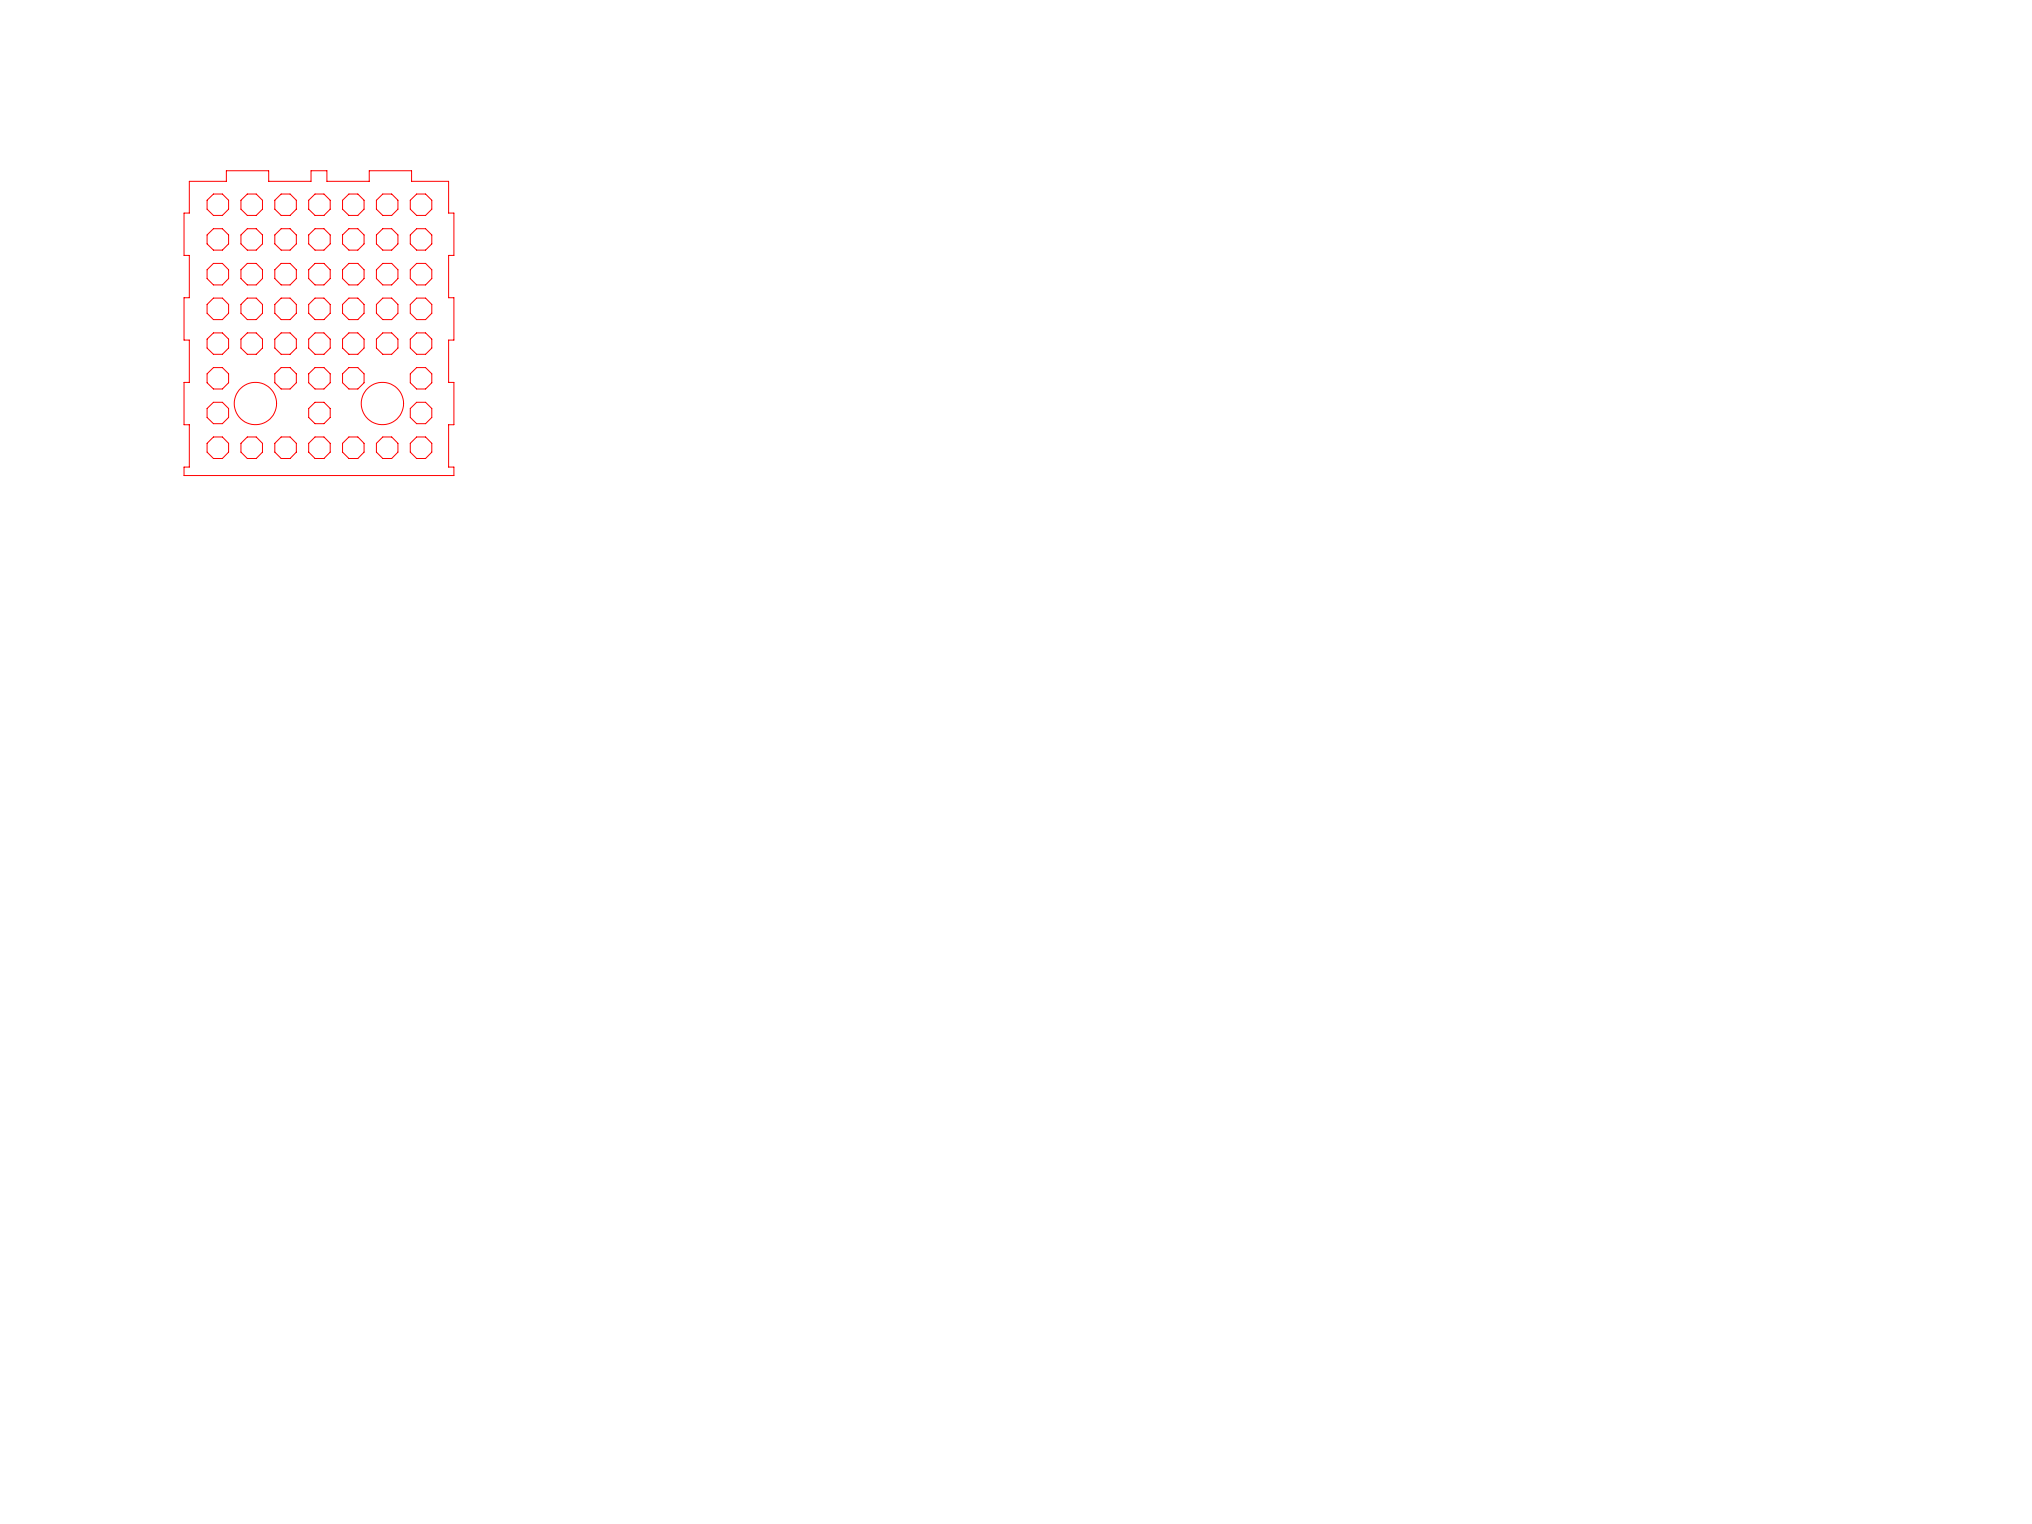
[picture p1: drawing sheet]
<svg xmlns="http://www.w3.org/2000/svg" width="610mm" height="457mm" viewBox="0 0 610 457" stroke-linecap="round" stroke-linejoin="round" font-family="sans-serif">
<g fill="none" stroke="#f00" stroke-width=".3">
<path d="M56.8 54.4h11.1v-3.2h12.7v3.2h12.7v-3.2h4.8v3.2h12.7v-3.2h12.7v3.2h11.1v9.5h1.6v12.7h-1.6v12.7h1.6v12.7h-1.6v12.7h1.6v12.7h-1.6v12.7h1.6v2.6h-81v-2.6h1.6v-12.7h-1.6v-12.7h1.6v-12.7h-1.6v-12.7h1.6v-12.7h-1.6v-12.7h1.6z"/>
<circle cx="65.4" cy="61.4" r="3.5"/>
<circle cx="65.4" cy="71.8" r="3.5"/>
<circle cx="75.5" cy="61.4" r="3.5"/>
<circle cx="75.5" cy="71.8" r="3.5"/>
<circle cx="85.7" cy="61.4" r="3.5"/>
<circle cx="85.7" cy="71.8" r="3.5"/>
<circle cx="95.8" cy="61.4" r="3.5"/>
<circle cx="95.8" cy="71.8" r="3.5"/>
<circle cx="106" cy="61.4" r="3.5"/>
<circle cx="106" cy="71.8" r="3.5"/>
<circle cx="116.2" cy="61.4" r="3.5"/>
<circle cx="116.2" cy="71.8" r="3.5"/>
<circle cx="126.3" cy="61.4" r="3.5"/>
<circle cx="126.3" cy="71.8" r="3.5"/>
<circle cx="65.4" cy="92.7" r="3.5"/>
<circle cx="65.4" cy="82.3" r="3.5"/>
<circle cx="75.5" cy="82.3" r="3.5"/>
<circle cx="75.5" cy="92.7" r="3.5"/>
<circle cx="85.7" cy="82.3" r="3.5"/>
<circle cx="85.7" cy="92.7" r="3.5"/>
<circle cx="95.8" cy="92.7" r="3.5"/>
<circle cx="95.8" cy="82.3" r="3.5"/>
<circle cx="106" cy="92.7" r="3.5"/>
<circle cx="106" cy="82.3" r="3.5"/>
<circle cx="116.2" cy="82.3" r="3.5"/>
<circle cx="116.2" cy="92.7" r="3.5"/>
<circle cx="126.3" cy="82.3" r="3.5"/>
<circle cx="126.3" cy="92.7" r="3.5"/>
<circle cx="65.4" cy="103.1" r="3.5"/>
<circle cx="65.4" cy="113.5" r="3.5"/>
<circle cx="75.5" cy="103.1" r="3.5"/>
<circle cx="85.7" cy="103.1" r="3.5"/>
<circle cx="85.7" cy="113.5" r="3.5"/>
<circle cx="95.8" cy="103.1" r="3.5"/>
<circle cx="95.8" cy="113.5" r="3.5"/>
<circle cx="106" cy="103.1" r="3.5"/>
<circle cx="106" cy="113.5" r="3.5"/>
<circle cx="116.2" cy="103.1" r="3.5"/>
<circle cx="126.3" cy="103.1" r="3.5"/>
<circle cx="126.3" cy="113.5" r="3.5"/>
<circle cx="65.4" cy="123.9" r="3.5"/>
<circle cx="65.4" cy="134.3" r="3.5"/>
<circle cx="75.5" cy="134.3" r="3.5"/>
<circle cx="76.6" cy="121.1" r="6.4"/>
<circle cx="85.7" cy="134.3" r="3.5"/>
<circle cx="95.8" cy="134.3" r="3.5"/>
<circle cx="95.8" cy="123.9" r="3.5"/>
<circle cx="106" cy="134.3" r="3.5"/>
<circle cx="114.7" cy="121.1" r="6.4"/>
<circle cx="116.2" cy="134.3" r="3.5"/>
<circle cx="126.3" cy="134.3" r="3.5"/>
<circle cx="126.3" cy="123.9" r="3.5"/>
</g>
</svg>
